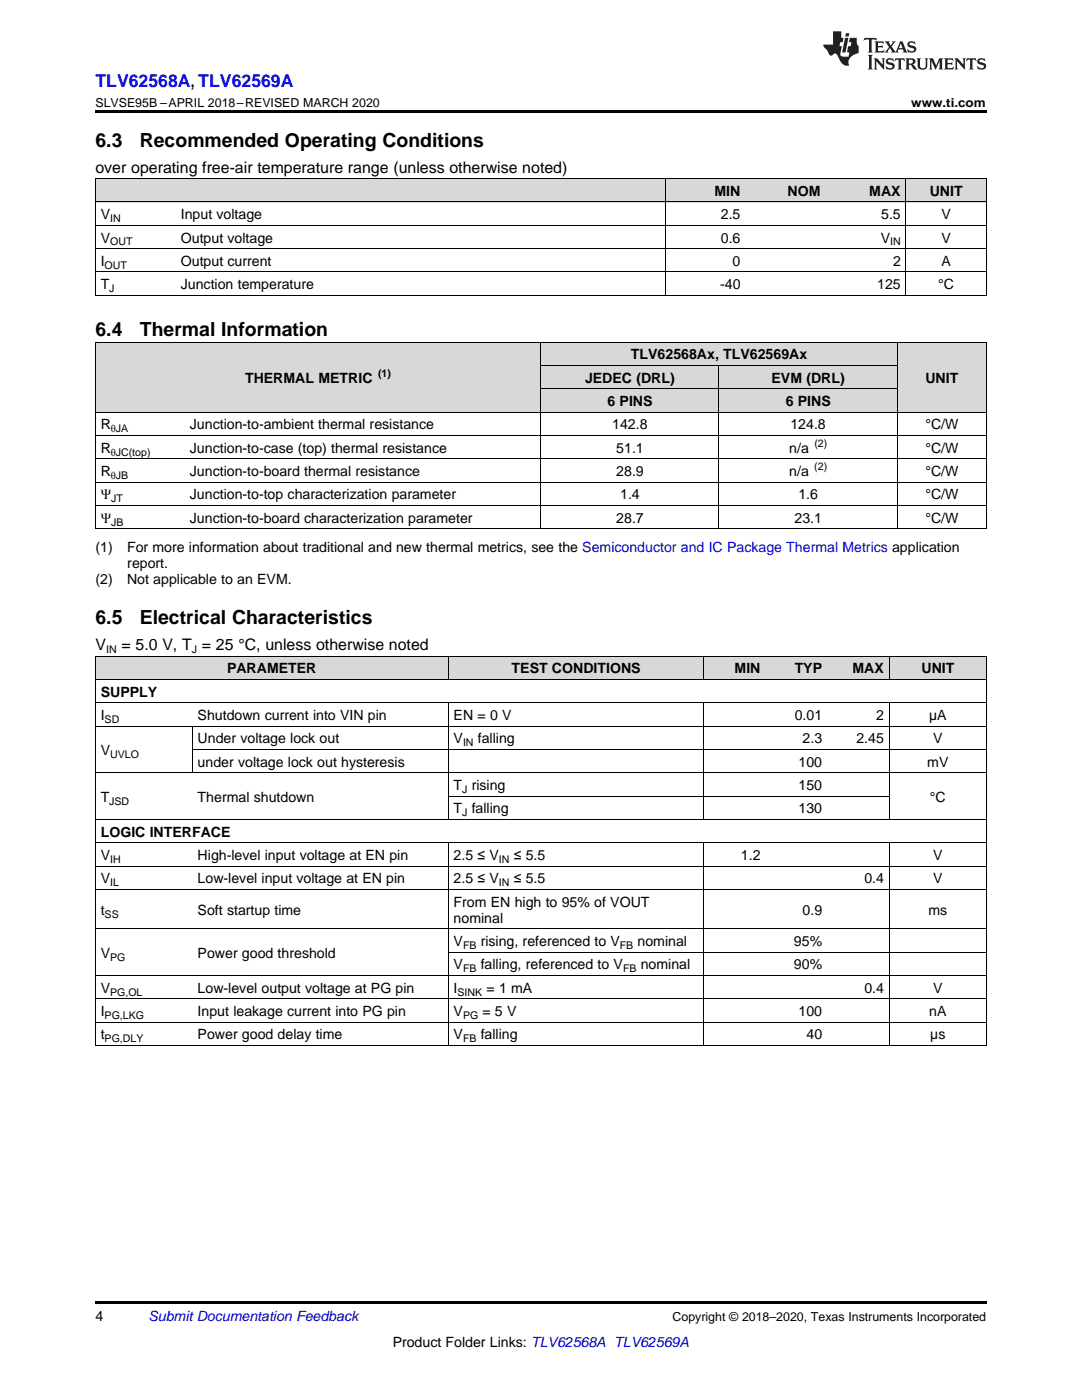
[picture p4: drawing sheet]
<svg xmlns="http://www.w3.org/2000/svg" width="216mm" height="279mm" viewBox="0 0 216 279" stroke-linecap="round" stroke-linejoin="round" font-family="sans-serif">
<defs><g id="words">
<g font-size="3.9">
<text x="19" y="29.3">6.3</text>
<text x="27.9" y="29.3">Recommended Operating Conditions</text>
<text x="19" y="67.1">6.4</text>
<text x="27.9" y="67.1">Thermal Information</text>
<text x="19" y="124.6">6.5</text>
<text x="27.9" y="124.6">Electrical Characteristics</text>
</g>
<text font-size="3.5" fill="#00f" x="19" y="17.3">TLV62568A, TLV62569A</text>
<g font-size="3.2">
<text x="19" y="34.4">over operating free-air temperature range (unless otherwise noted)</text>
<text x="19" y="129.8">V</text>
<text x="24.2" y="129.8">= 5.0 V, T = 25 °C, unless otherwise noted</text>
</g>
<g font-size="2.8">
<text x="142.6" y="39.1">MIN</text>
<text x="157.2" y="39.1">NOM</text>
<text x="173.5" y="39.1">MAX</text>
<text x="185.5" y="39.1">UNIT</text>
<text x="20.1" y="43.7">V</text>
<text x="36.1" y="43.7">Input voltage</text>
<text x="143.8" y="43.7">2.5</text>
<text x="175.8" y="43.7">5.5</text>
<text x="187.9" y="43.7">V</text>
<text x="20.1" y="48.4">V</text>
<text x="20.1" y="53.1">I</text>
<text x="36.1" y="48.4">Output voltage</text>
<text x="36.1" y="53.1">Output current</text>
<text x="143.8" y="48.4">0.6</text>
<text x="146.2" y="53.1">0</text>
<text x="175.8" y="48.4">V</text>
<text x="178.2" y="53.1">2</text>
<text x="187.9" y="48.4">V</text>
<text x="187.9" y="53.1">A</text>
<text x="20.1" y="57.7">T</text>
<text x="36.1" y="57.7">Junction temperature</text>
<text x="143.7" y="57.7">-40</text>
<text x="175" y="57.7">125</text>
<text x="187.2" y="57.7">°C</text>
<text x="125.9" y="71.7">TLV62568Ax,</text>
<text x="144.3" y="71.7">TLV62569Ax</text>
<text x="48.9" y="76.4">THERMAL METRIC</text>
<text x="116.7" y="76.4">JEDEC (DRL)</text>
<text x="154" y="76.4">EVM (DRL)</text>
<text x="184.6" y="76.4">UNIT</text>
<text x="121.2" y="81">6 PINS</text>
<text x="156.8" y="81">6 PINS</text>
<text x="20.1" y="85.7">R</text>
<text x="37.9" y="85.7">Junction-to-ambient thermal resistance</text>
<text x="122.2" y="85.7">142.8</text>
<text x="157.7" y="85.7">124.8</text>
<text x="184.6" y="85.7">°C/W</text>
<text x="20.1" y="90.3">R</text>
<text x="20.1" y="95">R</text>
<text x="37.9" y="90.3">Junction-to-case (top) thermal resistance</text>
<text x="37.9" y="95">Junction-to-board thermal resistance</text>
<text x="123" y="90.3">51.1</text>
<text x="123" y="95">28.9</text>
<text x="157.5" y="90.3">n/a</text>
<text x="157.5" y="95">n/a</text>
<text x="184.6" y="90.3">°C/W</text>
<text x="184.6" y="95">°C/W</text>
<text x="20.1" y="99.7">Ψ</text>
<text x="37.9" y="99.7">Junction-to-top characterization parameter</text>
<text x="123.8" y="99.7">1.4</text>
<text x="159.3" y="99.7">1.6</text>
<text x="184.6" y="99.7">°C/W</text>
<text x="20.1" y="104.3">Ψ</text>
<text x="37.9" y="104.3">Junction-to-board characterization parameter</text>
<text x="123" y="104.3">28.7</text>
<text x="158.5" y="104.3">23.1</text>
<text x="184.6" y="104.3">°C/W</text>
<text x="19" y="110.2">(1)</text>
<text x="25.4" y="110.2">For more information about traditional and new thermal metrics, see the Semiconductor and IC Package Thermal Metrics application</text>
<text x="25.4" y="113.3">report.</text>
<text x="19" y="116.5">(2)</text>
<text x="25.4" y="116.5">Not applicable to an EVM.</text>
<text x="45.3" y="134.4">PARAMETER</text>
<text x="102.1" y="134.4">TEST CONDITIONS</text>
<text x="146.6" y="134.4">MIN</text>
<text x="158.6" y="134.4">TYP</text>
<text x="170.1" y="134.4">MAX</text>
<text x="183.9" y="134.4">UNIT</text>
<text x="20.1" y="139.1">SUPPLY</text>
<text x="20.1" y="143.7">I</text>
<text x="39.4" y="143.7">Shutdown current into VIN pin</text>
<text x="90.5" y="143.7">EN = 0 V</text>
<text x="158.6" y="143.7">0.01</text>
<text x="174.8" y="143.7">2</text>
<text x="185.4" y="143.7">µA</text>
<text x="39.4" y="148.4">Under voltage lock out</text>
<text x="90.5" y="148.4">V</text>
<text x="95.4" y="148.4">falling</text>
<text x="160.2" y="148.4">2.3</text>
<text x="170.9" y="148.4">2.45</text>
<text x="186.2" y="148.4">V</text>
<text x="20.1" y="150.7">V</text>
<text x="39.4" y="153">under voltage lock out hysteresis</text>
<text x="159.3" y="153">100</text>
<text x="185" y="153">mV</text>
<text x="20.1" y="160">T</text>
<text x="39.4" y="160">Thermal shutdown</text>
<text x="90.5" y="157.7">T rising</text>
<text x="159.3" y="157.7">150</text>
<text x="185.6" y="160">°C</text>
<text x="20.1" y="167">LOGIC INTERFACE</text>
<text x="90.5" y="162.3">T falling</text>
<text x="159.3" y="162.3">130</text>
<text x="20.1" y="171.7">V</text>
<text x="39.4" y="171.7">High-level input voltage at EN pin</text>
<text x="90.5" y="171.7">2.5 ≤ V</text>
<text x="102.5" y="171.7">≤ 5.5</text>
<text x="147.8" y="171.7">1.2</text>
<text x="186.2" y="171.7">V</text>
<text x="20.1" y="176.3">V</text>
<text x="39.4" y="176.3">Low-level input voltage at EN pin</text>
<text x="90.5" y="176.3">2.5 ≤ V</text>
<text x="102.5" y="176.3">≤ 5.5</text>
<text x="172.5" y="176.3">0.4</text>
<text x="186.2" y="176.3">V</text>
<text x="20.1" y="182.6">t</text>
<text x="39.4" y="182.6">Soft startup time</text>
<text x="90.5" y="181">From EN high to 95% of VOUT</text>
<text x="90.5" y="184.1">nominal</text>
<text x="160.2" y="182.6">0.9</text>
<text x="185.3" y="182.6">ms</text>
<text x="20.1" y="191.1">V</text>
<text x="39.4" y="191.1">Power good threshold</text>
<text x="90.5" y="188.8">V</text>
<text x="95.9" y="188.8">rising, referenced to V</text>
<text x="127.2" y="188.8">nominal</text>
<text x="158.4" y="188.8">95%</text>
<text x="90.5" y="193.5">V</text>
<text x="95.9" y="193.5">falling, referenced to V</text>
<text x="127.8" y="193.5">nominal</text>
<text x="158.4" y="193.5">90%</text>
<text x="20.1" y="198.1">V</text>
<text x="20.1" y="202.8">I</text>
<text x="39.4" y="198.1">Low-level output voltage at PG pin</text>
<text x="39.4" y="202.8">Input leakage current into PG pin</text>
<text x="90.5" y="198.1">I</text>
<text x="90.5" y="202.8">V</text>
<text x="96.3" y="202.8">= 5 V</text>
<text x="97.1" y="198.1">= 1 mA</text>
<text x="159.3" y="202.8">100</text>
<text x="172.5" y="198.1">0.4</text>
<text x="185.4" y="202.8">nA</text>
<text x="186.2" y="198.1">V</text>
<text x="20.1" y="207.4">t</text>
<text x="39.4" y="207.4">Power good delay time</text>
<text x="90.5" y="207.4">V</text>
<text x="95.9" y="207.4">falling</text>
<text x="160.9" y="207.4">40</text>
<text x="185.6" y="207.4">µs</text>
<text x="19" y="263.6">4</text>
<text x="78.4" y="268.9">Product Folder Links: TLV62568A TLV62569A</text>
</g>
<text font-size="2.8" fill="#0000c8" x="29.6" y="263.6">Submit Documentation Feedback</text>
<g font-size="2.5">
<text x="19" y="21.4">SLVSE95B –APRIL 2018–REVISED MARCH 2020</text>
<text x="181.8" y="21.4">www.ti.com</text>
<text x="134.2" y="263.6">Copyright © 2018–2020, Texas Instruments Incorporated</text>
</g>
<g font-size="2.1">
<text x="22" y="44.3">IN</text>
<text x="20.9" y="53.6">OUT</text>
<text x="22" y="49">OUT</text>
<text x="177.6" y="49">IN</text>
<text x="21.8" y="58.3">J</text>
<text x="75.4" y="75.2">(1)</text>
<text x="22.1" y="86.3">θJA</text>
<text x="162.5" y="89.2">(2)</text>
<text x="22.1" y="90.9">θJC(top)</text>
<text x="22.1" y="95.6">θJB</text>
<text x="162.5" y="93.9">(2)</text>
<text x="22.2" y="100.2">JT</text>
<text x="22.2" y="104.9">JB</text>
<text x="21.2" y="130.4">IN</text>
<text x="38.3" y="130.4">J</text>
<text x="20.9" y="144.3">SD</text>
<text x="92.4" y="148.9">IN</text>
<text x="22" y="151.3">UVLO</text>
<text x="21.8" y="160.6">JSD</text>
<text x="92.2" y="158.3">J</text>
<text x="92.2" y="162.9">J</text>
<text x="22" y="172.2">IH</text>
<text x="99.6" y="172.2">IN</text>
<text x="22" y="176.9">IL</text>
<text x="99.6" y="176.9">IN</text>
<text x="20.9" y="183.1">SS</text>
<text x="22" y="191.7">PG</text>
<text x="92.4" y="189.4">FB</text>
<text x="123.7" y="189.4">FB</text>
<text x="92.4" y="194">FB</text>
<text x="124.3" y="194">FB</text>
<text x="20.9" y="203.3">PG,LKG</text>
<text x="22" y="198.7">PG,OL</text>
<text x="91.3" y="198.7">SINK</text>
<text x="92.4" y="203.3">PG</text>
<text x="20.9" y="208">PG,DLY</text>
<text x="92.4" y="208">FB</text>
</g>
</g></defs>
<g fill="#d8d8d8">
<path d="M19 131h19.4v4.7h-19.4z"/>
<path d="M38.4 131h51.1v4.7h-51.1z"/>
<path d="M89.5 131h51v4.7h-51z"/>
<path d="M140.5 131h12.3v4.7h-12.3z"/>
<path d="M152.8 131h12.3v4.7h-12.3z"/>
<path d="M165.1 131h12.4v4.7h-12.4z"/>
<path d="M177.5 131h19.3v4.7h-19.3z"/>
<path d="M19 68.3h17.8v14h-17.8z"/>
<path d="M36.8 68.3h71.1v14h-71.1z"/>
<path d="M179.1 68.3h17.7v14h-17.7z"/>
<path d="M107.9 77.6h35.6v4.7h-35.6z"/>
<path d="M143.5 77.6h35.6v4.7h-35.6z"/>
<path d="M107.9 73h35.6v4.6h-35.6z"/>
<path d="M143.5 73h35.6v4.6h-35.6z"/>
<path d="M107.9 68.3h35.6v4.7h-35.6z"/>
<path d="M143.5 68.3h35.6v4.7h-35.6z"/>
<path d="M19 35.7h16v4.7h-16z"/>
<path d="M35 35.7h97.8v4.7h-97.8z"/>
<path d="M132.8 35.7h16v4.7h-16z"/>
<path d="M148.8 35.7h16v4.7h-16z"/>
<path d="M164.8 35.7h16v4.7h-16z"/>
<path d="M180.8 35.7h16v4.7h-16z"/>
</g>
<g fill="#000">
<path d="M19 22h177.8v.5h-177.8zM19 58.9l.2 .1zM132.7 58.9l.1 .1zM148.7 58.9l.1 .1zM164.7 58.9l.1 .1zM180.7 58.9l.1 .1zM196.7 58.9l.1 .1zM19 105.6h.2zM107.8 105.6h.1zM143.4 105.6h.1zM179 105.6h.1zM196.7 105.6h.1z"/>
<path d="M19 259.7h177.8v.5h-177.8z"/>
</g>
<g fill="none" stroke="#000" stroke-width=".2">
<path d="M19 35.6l177.8 .1v23.3M19.1 35.7v23.3M132.8 35.7v23.3M180.8 35.7v23.3M19 58.9h177.8M19 54.3h177.8M19 49.6h177.8M19 45h177.8M19 40.3h177.8M19 68.3h177.8M19.1 68.3v37.3M107.9 68.3v37.3"/>
<path d="M107.9 77.6h71.2M107.9 72.9h71.2M143.5 73v32.6M179 68.3v37.3M196.8 68.3v37.3M19 96.2h177.8M19 91.6h177.8M19 86.9h177.8M19 82.3h177.8M19 105.5h177.8M19 100.9h177.8M19 135.6h177.8"/>
<path d="M19 131h177.8M19.1 131v77.7M89.4 131v4.7M140.5 131v4.7M177.4 131v4.7M196.8 131v77.7M19 154.3h177.8M19 144.9h177.8M19 140.3h177.8M38.3 145v9.3M38.4 149.6h158.4M89.4 140.3v23.3"/>
<path d="M89.5 158.9h87.9M140.5 140.3v23.3M177.4 140.3v23.3M19 177.5h177.8M19 172.9h177.8M19 168.2h177.8M19 163.6h177.8M89.4 168.2v40.5M140.5 168.2v40.5M177.4 168.2v40.5M19 199.3h177.8M19 194.7h177.8"/>
<path d="M19 185.4h177.8M89.5 190h107.3M19 208.7h177.8M19 204h177.8"/>
</g>
<g fill="#231f20">
<path d="M172.5 7.6l-.1 .5 .4-.2h.6v.1v2.1l-.2 .4h.9l-.2-.4v-2.1l.1-.1h.5l.5 .2-.2-.5zM174.5 8.3l.2 .3v1.5l-.2 .4h1.8l.2-.6a1.04 1.04 0 0 1-1.3 .2v-.7h.6l.3 .2v-.6l-.3 .2h-.6v-.6l.8-.1 .4 .3-.2-.5zM176.5 8.3l.9 1.1-.9 1.1h.8l-.2-.2 .4-.7 .5 .7-.2 .2h1.5l-.2-.2 .2-.4h.9l.1 .4-.2 .2h1l-.3-.3-.7-1.9h-.5l-.9 2-.8-1 .9-1h-.8l.1 .3-.4 .5-.3-.6 .1-.2zM179.7 8.6l.4 1h-.7zM181.3 8.4a.63 .63 0 0 0-.2 .7 .63 .63 0 0 0 .6 .4l.6 .2 .1 .2a.75 .75 0 0 1-.7 .4 .75 .75 0 0 1-.6-.5l.1 .7 .1-.1a1.11 1.11 0 0 0 1.5-.6 1.13 1.13 0 0 0-1.2-.8l-.1-.4a1.04 1.04 0 0 1 1.2 .2l-.2-.5-.2 .1-.4-.2zM173.2 10.9l.2 .4v2.2l-.2 .4h1l-.3-.4v-2.2l.3-.4zM174.3 11.6l.3 .4v1.5l-.3 .4h.8l-.2-.4v-1.3l1.5 1.7v-1.9l.2-.4h-.7l.2 .4v.9l-1.1-1.3zM177 11.8a.62 .62 0 0 0-.2 .7 .62 .62 0 0 0 .6 .4l.6 .1 .1 .3a.76 .76 0 0 1-.7 .3 .76 .76 0 0 1-.7-.4l.2 .7 .1-.1a1.11 1.11 0 0 0 1.5-.6 1.13 1.13 0 0 0-1.2-.8l-.1-.4a1.04 1.04 0 0 1 1.2 .2l-.2-.6-.2 .1-.5-.1zM178.7 11.6l-.2 .6a.61 .61 0 0 1 .8-.3v1.6l-.2 .4h.9l-.2-.4v-1.6a.63 .63 0 0 1 .7 .3l-.1-.6zM180.6 11.6l.3 .4v1.5l-.3 .4h1l-.2-.2-.1-.8 .6 .2a.76 .76 0 0 0 1.2 .7l-1-1a.58 .58 0 0 0 .6-.5 .58 .58 0 0 0-.5-.6zM181.4 11.9h.1a.45 .45 0 0 1 .5 .1 .45 .45 0 0 1 .1 .5l-.8 .2zM182.9 11.6l.2 .2a2.17 2.17 0 0 0 .3 1.9 .99 .99 0 0 0 1.6-.6v-1.1l.2-.4h-.7l.2 .2a1.92 1.92 0 0 1-.2 1.8 .6 .6 0 0 1-.9-.5v-1.1l.2-.4zM185.4 11.6l.2 .4v1.5l-.2 .4h.7l-.2-.4v-1.4l.8 1.8 .8-1.8v1.4l-.2 .4h.9l-.2-.4v-1.5l.2-.4h-.8l-.6 1.5-.6-1.5zM188.4 11.6l.2 .4v1.5l-.2 .4h1.8l.1-.6a1.04 1.04 0 0 1-1.2 .1v-.6h.5l.4 .2v-.6l-.4 .2h-.5v-.7h.8l.3 .3-.1-.6zM190.5 11.6l.2 .4v1.5l-.2 .4h.7l-.2-.4v-1.3l1.5 1.7v-1.9l.2-.4h-.7l.2 .4v.9l-1.1-1.3zM192.9 11.6l-.1 .6a.61 .61 0 0 1 .7-.3l.1 1.6-.3 .4h1l-.3-.4 .1-1.6a.63 .63 0 0 1 .7 .3l-.1-.6zM195.2 11.8a.62 .62 0 0 0-.2 .7 .62 .62 0 0 0 .6 .4l.6 .1 .1 .3a.76 .76 0 0 1-.7 .3 .76 .76 0 0 1-.6-.4l.1 .7 .1-.1a1.11 1.11 0 0 0 1.6-.6 1.13 1.13 0 0 0-1.3-.8l-.1-.4a1.04 1.04 0 0 1 1.2 .2l-.1-.6-.2 .1-.5-.1z"/>
<path d="M166.2 6.3v2.6h-1.9v.4l.8 .9a.91 .91 0 0 0 1 .8 .56 .56 0 0 1 .5-.3 .56 .56 0 0 1 .5 .3l.4 .8a1.53 1.53 0 0 0 1.9 1.2 1.54 1.54 0 0 1 1-2.1l.9-.3v-1.4a1.52 1.52 0 0 1-.4-1.6h-1.3l-.2 .8h.5l-.2 .8h-.5l-.1 1v.2l.4 .1-.2 .8a1.93 1.93 0 0 1-1.6-.3l.3-1.8h-.5l.2-.8h.4l.2-.8h-.4v-1.3zM168.6 7.6l-.6 2.9h.7l.6-2.9zM168.8 6.6l-.1 .7h.6l.2-.7z"/>
</g>
<use href="#words"/>
</svg>
